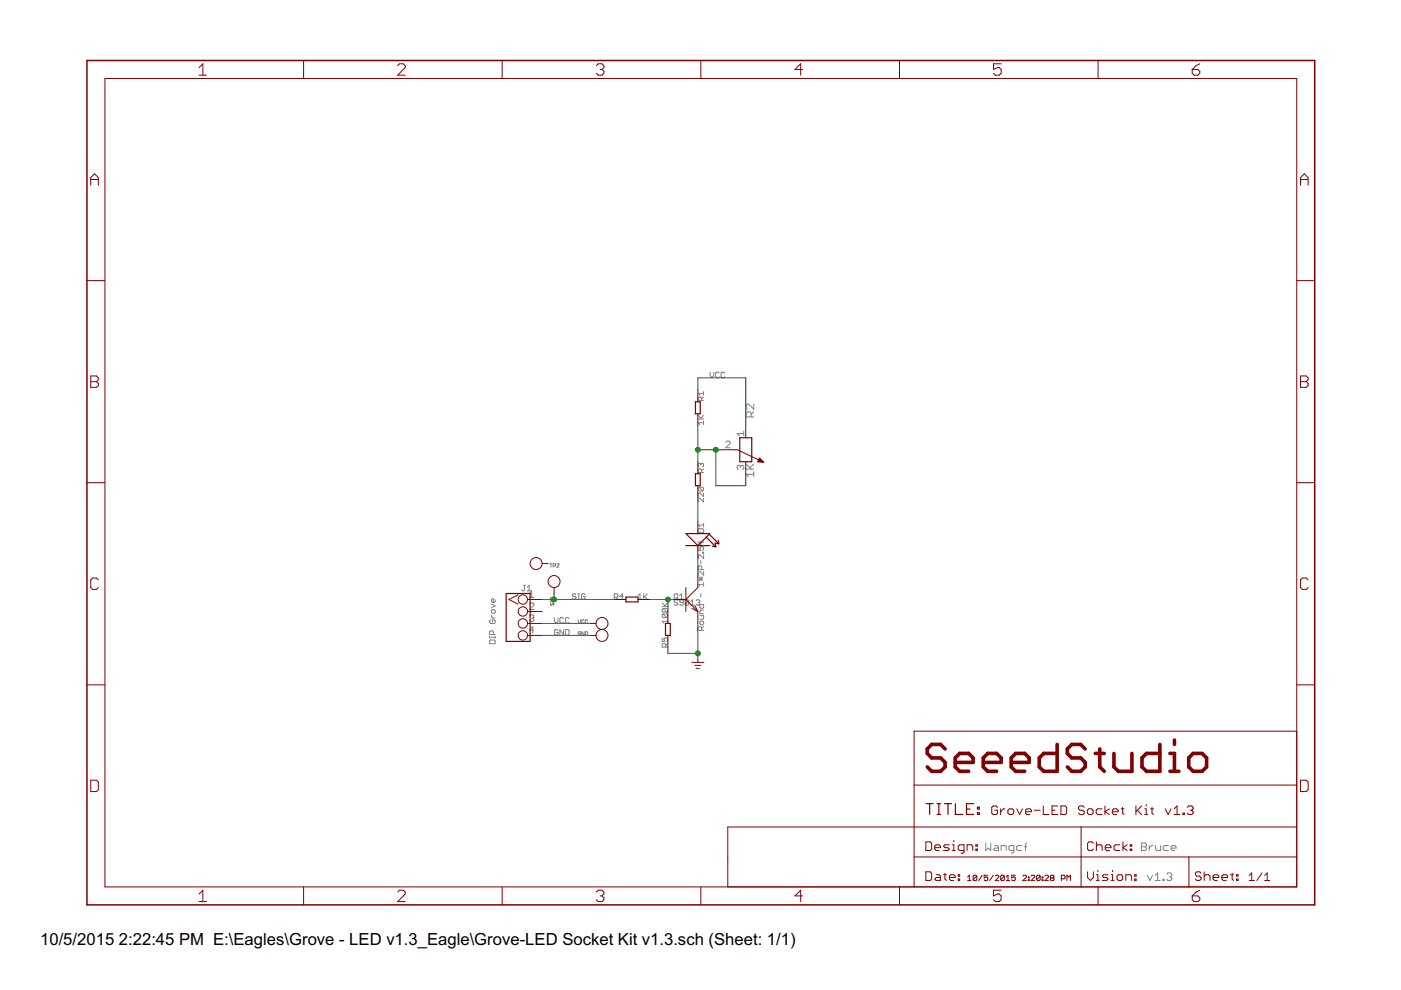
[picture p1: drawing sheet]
<svg xmlns="http://www.w3.org/2000/svg" width="297mm" height="210mm" viewBox="0 0 297 210" stroke-linecap="round" stroke-linejoin="round" font-family="sans-serif">
<defs><g id="words">
<g font-size="4">
<text x="8.5" y="200.4">10/5/2015</text>
<text x="25.2" y="200.4">2:22:45 PM E:\Eagles\Grove - LED v1.3_Eagle\Grove-LED Socket Kit v1.3.sch (Sheet: 1/1)</text>
</g>
</g></defs>
<g fill="none" stroke="#808080" stroke-width=".21">
<path d="M150.6 78.9v.8l.3 .4 .4-.4v-.8M152.5 79.1l-.2-.2h-.4l-.2 .2v.8l.2 .2h.4l.2-.2M153.6 79.1l-.1-.2h-.4l-.2 .2v.8l.2 .2h.4l.1-.2M148 88.8h1.2M148 88.1l.8 .7M148.6 98.4l.2-.2 .4 .2v.4l-.2 .2M148.6 98.4v.2M148.6 98.4l-.2-.2-.4 .2v.4l.2 .2M148.8 84.9v-.5l-.2-.2h-.4l-.2 .2v.5h1.2M149.2 83.4h-1.2l.4 .4M149.2 89.6h-1.2l.4 .4M149.2 83v.8"/>
<path d="M149.2 89.3v.7M149.2 88.1l-.6 .5M149.2 84.2l-.4 .4M149.2 99.4l-.4 .4M153.9 93.8l.2-.3h.5l.2 .3v.2l-.9 .9h.9M157 98.9l.2-.2 .5 .2v.5l-.2 .2M157 98.9l-.2-.2-.5 .2v.5l.2 .2M157 98.9v.2M157.7 91.9h-1.4l.5 .5M157.7 91.5v.9M158.2 99.5h1.6M158.2 98.4l1.1 1.1"/>
<path d="M159.3 88.4v-.8l-.3-.3h-.5l-.3 .3v.8h1.6M159.8 85.7v1.1l-1.1-1.1h-.2l-.3 .3v.5l.3 .3M159.8 98.4l-.8 .8M159.8 87.3l-.5 .6M116.5 119.5h.5M116.8 119.5v.7M118 119.6h.5l-.5 .6h.5M148 115.9v.8h.6l-.2-.4 .2-.4h.4l.2 .2v.4l-.2 .2M148.2 112.1h.8l.2 .2v.6h-1.2v-.6zM148.2 103.3h.8l.2 .2v.4l-.2 .2M148.2 103.3l-.2 .2v.4l.2 .2h.8M148.2 103.3l.8 .8"/>
<path d="M148.6 114.7v.8l-.6-.6h1.2M148.6 118.8v.8M148.8 100.2v-.6l-.2-.2h-.4l-.2 .2v.6h1.2M149 117.1h.2v.2h-.2zM149.2 104.5v.8l-.8-.8-.4 .2v.4l.2 .2M149.2 105.7v.7l-.8-.7h-.2l-.2 .2v.3l.2 .2M149.2 117.7v.7l-.8-.7-.4 .2v.4l.2 .1M149.2 110.9v.8M149.2 111.3h-1.2l.4 .4M159.8 100.6h-1.6l.5 .5M159.8 100v1.1M103.8 135.9l.2-.2h.8l.2 .2v.6h-1.2z"/>
<path d="M103.8 134.9v.4M103.8 135.1h1.2M104 131.4l-.2 .2v.4l.2 .2h.8l.2-.2v-.4l-.2-.2h-.4v.4M104.2 129.5l.2-.2h.4l.2 .2v.4l-.2 .1h-.4l-.2-.1zM104.2 131h.8M104.2 130.5l.4 .5M104.2 128.1l.8 .4-.8 .4M104.6 134.5v-.6l-.2-.1h-.4l-.2 .1v.6h1.2M105 127.1v.4l-.2 .2h-.4l-.2-.2v-.4l.4-.2v.8M105 134.9v.4M111 124.1h.4M111.2 124.1v1l-.2 .2-.4-.2"/>
<path d="M111.8 125.3h.8M111.8 124.5l.4-.4v1.2M112.3 125.8l.4-.5v1.4M112.3 126.7h.9M112.3 128.1l.2-.3h.5l.2 .3v.2l-.9 .9h.9M112.3 130.6l.2-.2h.5l.2 .2-.2 .5M112.7 131.1h.3M113 131.1l.2 .2-.2 .5h-.5l-.2-.3M113.2 133.6h-.9l.7-.7v1.4M116.7 127.3v.3M116.7 127.5h.7M116.8 127.8v.5l.3-.1 .1-.4 .2 .2-.1 .3"/>
<path d="M116.8 126.6v.5l.6-.1-.1-.4h-.2v.2M117.3 120l.5-.1-.1-.4h-.4v.7M117.4 127.3v.3M117.5 131v.7l.4 .4 .4-.4v-.7M118.3 133.7l-.2-.2h-.4l-.2 .2v.8l.2 .2h.4l.2-.2v-.4h-.4M119.5 131.1l-.2-.1h-.4l-.2 .1v.8l.2 .2h.4l.2-.2M119.5 133.5v1.2l-.8-1.2v1.2M119.9 133.5h.6l.1 .2v.8l-.1 .2h-.6zM120.6 131.1l-.1-.1h-.4l-.2 .1v.8l.2 .2h.4l.1-.2M122.1 126.1l-.2-.2h-.4l-.2 .2 .2 .4h.4l.2 .2-.2 .3h-.4l-.2-.1M122.5 127h.4M122.5 125.9h.4"/>
<path d="M122.6 131.4v.5l.3 .2 .2-.2v-.5M122.7 125.9v1.1M123.1 134.1l-.1-.2-.4 .2 .1 .6 .4-.1v-.3h-.2M123.8 131.5l-.1-.1-.4 .1 .2 .6 .3-.1M123.8 133.9v.8l-.5-.8v.8M124.1 126.1l-.2-.2h-.4l-.2 .2v.8l.2 .1h.4l.2-.1v-.4h-.4M124.1 133.9l.5 .2-.1 .6h-.4zM124.6 131.5l-.1-.1-.4 .1 .1 .6 .4-.1M130.2 126.7h.6l.2-.2v-.4l-.2-.2h-.6v1.1M130.6 126.7l.4 .3M132.2 126.5h-.8l.6-.6v1.1M135.3 126.3l.4-.4v1.1"/>
<path d="M135.3 127h.8M136.5 125.9v1.1M136.7 126.5l.5 .5M137.2 125.9l-.7 .8M140.4 135.3v.7h.6l-.2-.4 .2-.3h.4l.1 .1v.4l-.1 .2M140.4 128.6h1.1M140.4 127.8l.8 .8M140.6 129h.8l.1 .2v.4l-.1 .2M140.6 130.2h.8l.1 .2v.3l-.1 .2M140.6 130.2l-.2 .2v.3l.2 .2h.8M140.6 129l-.2 .2v.4l.2 .2h.8M140.6 130.2l.8 .7"/>
<path d="M140.6 129l.8 .8M141.2 137.2v-.6l-.2-.2h-.4l-.2 .2v.6h1.1M141.5 131.7h-1.1l.4 .4M141.5 127.8l-.5 .6M141.5 131.4v.7M141.5 136.4l-.3 .4M143.1 125.9h.4l.2 .2v.8l-.2 .1h-.4l-.2-.1v-.8zM143.3 126.7l.4 .3M143.7 127.4l-.2-.2h-.4l-.2 .4 .2 .1h.4l.2 .4-.2 .2h-.4l-.2-.2M144.1 127h.8M144.1 126.3l.4-.4v1.1M144.9 127.7h-.6l-.2-.1 .2-.4h.4l.2 .2v.7l-.2 .2h-.4l-.2-.2"/>
<path d="M146 127.4l-.2-.2h-.3l-.2 .2v.7M146 127.4v.7l-.2 .2h-.3l-.2-.2M146 127.4l-.7 .7M146.5 128.3h.7M146.5 127.6l.3-.4v1.1M147.6 127.4l.2-.2h.4l.2 .2-.2 .3M148 127.7h.2M148 128.2h1.2v.6l-.2 .2h-.4l-.2-.2v-.6M148.2 122.3l.8 .8M148.2 122.7h.8M148.2 127.7l.2 .2-.2 .4h-.4l-.2-.2M148.4 130.5h.8v.6l-.2 .2h-.6"/>
<path d="M148.6 131.7h.4l.2 .2v.4l-.2 .2h-.4l-.2-.2v-.4zM148.6 122.3v.8M148.6 125.9v.7M148.8 133.6v-.5l-.2-.2h-.4l-.2 .2v.5h1.2M148.8 120.8v-.6l-.2-.2h-.4l-.2 .2v.6h1.2M149 122.3l-.8 .8M149.2 121.2v.8l-.8-.8-.4 .2v.4l.2 .2M149.2 132.9l-.4 .3M149.2 123.5v.8M149.2 129.3h-.6l-.2 .3v.5h.8M149.2 123.9h-1.2l.4 .4M209 178.7v1.6l.5-.5 .6 .5v-1.6"/>
<path d="M210.9 179.3h.5l.3 .2v.8h-.8l-.3-.2 .3-.3h.8M216.6 179.3h-.8l-.3 .2v.6l.3 .2h.8M217.2 179.5h.5M217.7 178.7l-.3 .3v1.3M242 178.7h.8l.3 .3v.3l-.3 .2 .3 .3v.3l-.3 .2h-.8zM242 179.5h.8M243.6 179.3v1M244.4 179.3h-.2l-.6 .5M245 179.3v.8l.3 .2h.8v-1M247.7 179.3h-.8l-.3 .2v.6l.3 .2h.8M248.3 179.8h1v-.3l-.2-.2h-.6l-.2 .2v.6l.2 .2h.6M212.3 180.3v-1h.8l.2 .2v.8"/>
<path d="M215 180.3h-.8l-.3-.2v-.6l.3-.2h.8v1.3l-.3 .3h-.3M243.3 185.6l.5 1.1 .5-1.1M244.9 185.6l.5-.5v1.6M244.9 186.7h1.1M246.5 186.4h.3v.3h-.3zM247.4 185.4l.2-.3h.6l.2 .3v.2l-.2 .3M247.9 185.9h.3M248.2 185.9l.2 .3v.2l-.2 .3h-.6l-.2-.3"/>
</g>
<g fill="none" stroke="#800000" stroke-width=".21">
<path d="M22.2 16.6h252.7v171.4h-252.7zM42.2 14.3l.8-.8v2.4M42.2 15.9h1.6M64.4 12.8v3.8M84.3 13.9l.4-.4h.8l.4 .4v.4l-1.6 1.6h1.6M106.5 12.8v3.8M126.4 13.9l.4-.4h.8l.4 .4v.4l-.4 .4M127.2 14.7h.4M127.6 14.7l.4 .4v.4l-.4 .4h-.8l-.4-.4M148.6 12.8v3.8M170.2 14.7h-1.6l1.2-1.2v2.4M190.7 12.8v3.8"/>
<path d="M212.3 13.5h-1.6v1.2l.8-.4h.4l.4 .4v.8l-.4 .4h-.8l-.4-.4M232.8 12.8v3.8M252.8 14.7h1.2l.4 .4v.4l-.4 .4h-.8l-.4-.4zM254.4 13.5l-.8 .4-.8 .8M19.2 39.3v-1.6l.8-.8 .8 .8v1.6M19.2 38.1h1.6M275.7 38.1h1.6M275.7 39.3v-1.6l.8-.8 .8 .8v1.6M18.4 59.5h3.8M274.9 59.5h3.8M19.2 79.7h1.2l.4 .4v.4l-.4 .4 .4 .4v.4l-.4 .4h-1.2zM275.7 79.7h1.2l.4 .4v.4l-.4 .4 .4 .4v.4l-.4 .4h-1.2z"/>
<path d="M19.2 80.9h1.2M148 82.7v2.5M148 87.7v2.6M148 97.9v2.5M153 95.4h3.3l5.6 2.6M158.1 90.3v2.5M158.1 97.9v2.5M160.7 97.9l1.2 .1M160.7 97.9h1.1M160.7 97.8h1M160.8 97.7h.7M160.8 97.5h.6"/>
<path d="M160.9 97.4h.4M161 97.3h.2M161 97.2h.1M161 97.1l.9 .9M161 97.1l-.3 .8M161.8 98h.1M275.7 80.9h1.2M18.4 102.3h3.8M114.9 119.5h1.3M148 103v2.5M148 110.6v2.5M148 115.7v2.5"/>
<path d="M274.9 102.3h3.8M20.8 123l-.4-.4h-.8l-.4 .4v1.6l.4 .4h.8l.4-.4M109.9 126.1l-2 1 2 1M111.8 127.1h3.1M111.8 129.6h3.1M111.8 132.2h3.1M111.8 134.7h3.1M117.5 124.6v1.2M125.1 132.2h1.3M125.1 134.7h1.3M130.2 127.1h2.5M135.3 127.1h2.5"/>
<path d="M141.6 129.6v2.6M141.6 134.7v2.6M142.9 127.1h2.5M145.4 124.6v5M145.4 127.1l2.6 2.5M146.7 129l1.3 .6M147.3 128.4l.7 1.2M148 122v2.6l-2.6 2.5M148 129.6v2.6M148 139.8v.6M277.3 123l-.4-.4h-.8l-.4 .4v1.6l.4 .4h.8l.4-.4M18.4 145.2h3.8"/>
<path d="M146.7 140.4h2.5M147.3 141.1h1.3M147.6 141.7h.7M274.9 155h-81.1v33M274.9 145.2h3.8M19.2 165.4h1.2l.4 .4v1.6l-.4 .4h-1.2zM193.7 175.3h-39.4v12.7M193.8 175.3h81.1M193.8 166.5h81.1M196.3 178.5h.9l.3 .3v1.2l-.3 .3h-.9zM198.2 179.7h1.2v-.3l-.3-.3h-.6l-.3 .3v.6l.3 .3h.6M201.3 179.1h-1l-.3 .3 .3 .3h.7l.3 .3-.3 .3h-1"/>
<path d="M201.9 179.1h.3v1.2M202.2 178.2v.3M206.9 179.1h.3v.3h-.3zM211.5 171.2l-.3-.3h-.6l-.3 .3v1.2l.3 .3h.6l.3-.3v-.6h-.6M212.2 171.5v1.2M213.1 171.5h-.4l-.5 .6M213.7 171.8l.3-.3h.6l.3 .3v.6l-.3 .3h-.6l-.3-.3zM215.6 171.5l.6 1.2 .6-1.2M217.4 172.1h1.3v-.3l-.3-.3h-.7l-.3 .3v.6l.3 .3h.7M219.3 171.8h1.2M221.2 170.9v1.8h1.2M223.1 171.8h.6"/>
<path d="M224.3 170.9h-1.2v1.8h1.2M224.9 170.9h.9l.3 .3v1.2l-.3 .3h-.9zM229.2 175.3v12.7M229.9 171.2l-.3-.3h-.6l-.3 .3v.3l.3 .3h.6l.3 .3v.3l-.3 .3h-.6l-.3-.3M230.5 171.8l.3-.3h.7l.3 .3v.6l-.3 .3h-.7l-.3-.3zM231.8 178.8l-.3-.3h-.6l-.3 .3v1.2l.3 .3h.6l.3-.3M232.5 178.5v1.8M232.5 179.4l.3-.3h.6l.3 .3v.9M233.6 171.5h-.9l-.3 .3v.6l.3 .3h.9M234.3 170.9v1.8M234.3 179.7h1.2v-.3l-.3-.3h-.6l-.3 .3v.6l.3 .3h.6M235.2 171.5l-.9 .6 .9 .6"/>
<path d="M235.8 172.1h1.3v-.3l-.4-.3h-.6l-.3 .3v.6l.3 .3h.6M237.4 179.1h-.9l-.3 .3v.6l.3 .3h.9M237.7 171.5h.6M238 171.2v1.2l.3 .3M238.1 178.5v1.8M239 179.1l-.9 .6 .9 .6M239.6 179.1h.3v.3h-.3zM240.8 170.9v1.8M241.1 171.8l.9 .9M242 170.9l-1.2 1.2M242.7 172.7h.6M242.7 171.5h.3v1.2"/>
<path d="M243 170.6v.3M243.9 171.5h.7M244.2 171.2v1.2l.4 .3M247.1 171.5l.6 1.2 .6-1.2M248.9 172.7h1.2M248.9 171.5l.7-.6v1.8M250.8 172.4h.3v.3h-.3zM251.7 171.2l.4-.3h.6l.3 .3v.3l-.3 .3M252.3 171.8h.4M252.7 171.8l.3 .3v.3l-.3 .3h-.6l-.4-.3M275.7 165.4h1.2l.4 .4v1.6l-.4 .4h-1.2zM42.2 189.5l.8-.8v2.5"/>
<path d="M42.2 191.2h1.6M64.4 188v3.9M84.3 189.1l.4-.4h.8l.4 .4v.4l-1.6 1.7h1.6M106.5 188v3.9M126.4 189.1l.4-.4h.8l.4 .4v.4l-.4 .4M127.2 189.9h.4M127.6 189.9l.4 .5v.4l-.4 .4h-.8l-.4-.4M148.6 188v3.9M170.2 189.9h-1.6l1.2-1.2v2.5M190.7 188v3.9M193.8 181.7h81.1M196.3 184.8h.9l.3 .3v1.3l-.3 .3h-.9z"/>
<path d="M198.5 185.5h.6l.3 .3v.9h-.9l-.3-.3 .3-.3h.9M200 185.5h.7M200.3 185.1v1.3l.4 .3M201.3 186.1h1.2v-.3l-.3-.3h-.6l-.3 .3v.6l.3 .3h.6M201.9 180.3h.6M203.2 186.4h.3v.3h-.3zM203.2 185.5h.3v.3h-.3zM204.4 180.3h-.9l-.3-.3v-.6l.3-.3h.9v1.5l-.3 .3h-.3M205 180.3v-1.2h1l.2 .3v.9M205.1 185.9l.4-.3v1.1M205.1 186.7h.8M206.9 180h.3v.3h-.3z"/>
<path d="M207.1 185.8v.7l-.2 .2h-.4l-.2-.2M207.1 185.8l-.2-.2h-.4l-.2 .2v.7M207.1 185.8l-.8 .7M208.3 185.6l-.8 1.1M209.4 185.6h-.7v.5l.3-.2 .4 .2v.4l-.2 .2h-.3l-.2-.2M210.6 185.6l-.8 1.1M211 185.8l.2-.2h.4l.2 .2v.1l-.8 .8h.8M212.3 188.7h-1.6v1.2l.8-.4h.4l.4 .4v.9l-.4 .4h-.8l-.4-.4M212.9 185.8l-.2-.2h-.3l-.2 .2v.7M212.9 185.8l-.7 .7M212.9 185.8v.7l-.2 .2h-.3l-.2-.2M213.3 185.9l.4-.3v1.1"/>
<path d="M213.3 186.7h.8M215.3 185.6h-.8v.5l.4-.2 .4 .2v.4l-.2 .2h-.4l-.2-.2M216.9 185.8l.1-.2h.4l.2 .2v.1l-.7 .8h.7M218 186.5h.2v.2h-.2zM218 185.9h.2v.2h-.2zM218.6 185.8l.2-.2h.4l.2 .2v.1l-.8 .8h.8M220.5 185.8v.7l-.2 .2h-.3l-.2-.2M220.5 185.8l-.2-.2h-.3l-.2 .2v.7M220.5 185.8l-.7 .7M220.9 186.5h.2v.2h-.2zM220.9 185.9h.2v.2h-.2zM221.5 185.8l.2-.2h.4l.2 .2v.1l-.8 .8h.8"/>
<path d="M222.9 186.1l-.2-.2 .2-.3h.4l.2 .2-.2 .3M222.9 186.1l-.2 .2 .2 .4h.4l.2-.2-.2-.4M222.9 186.1h.4M225 186.3h.6l.2-.2v-.3l-.2-.2h-.6v1.1M226.2 186.7v-1.1l.4 .3 .4-.3v1.1M230.6 184.8v1.3l.6 .6 .6-.6v-1.3M232.5 186.7h.6M232.5 185.5h.3v1.2M232.8 184.5v.3M232.8 188v3.9M234.9 185.5h-.9l-.3 .3 .3 .3h.6l.3 .3-.3 .3h-.9M235.6 186.7h.6"/>
<path d="M235.6 185.5h.3v1.2M235.9 184.5v.3M236.8 185.8l.3-.3h.6l.3 .3v.6l-.3 .3h-.6l-.3-.3zM238.7 186.7v-1.2h.9l.3 .3v.9M239.6 180h.3v.3h-.3zM240.6 185.5h.3v.3h-.3zM240.6 186.4h.3v.3h-.3zM252.1 181.7v6.3M252.8 189.9h1.2l.4 .5v.4l-.4 .4h-.8l-.4-.4zM254.4 188.7l-.8 .4-.8 .8M254.7 185.1l-.3-.3h-.7l-.3 .3v.4l.3 .3h.7l.3 .3v.3l-.3 .3h-.7l-.3-.3M255.3 184.8v1.9"/>
<path d="M255.3 185.8l.3-.3h.6l.3 .3v.9M257.2 186.1h1.2v-.3l-.3-.3h-.6l-.3 .3v.6l.3 .3h.6M259.1 186.1h1.2v-.3l-.3-.3h-.6l-.3 .3v.6l.3 .3h.6M260.9 185.5h.6M261.2 185.1v1.3l.3 .3M262.2 186.4h.3v.3h-.3zM262.2 185.5h.3v.3h-.3zM264.9 185.6l.5-.5v1.6M264.9 186.7h1M267.6 185.1l-1.1 1.6M268.1 186.7h1.1M268.1 185.6l.6-.5v1.6"/>
<circle cx="113.7" cy="119.5" r="1.27"/>
<circle cx="110.8" cy="132.2" r=".99"/>
<circle cx="110.8" cy="127.1" r=".99"/>
<circle cx="110.8" cy="134.7" r=".99"/>
<circle cx="110.8" cy="129.6" r=".99"/>
<circle cx="117.5" cy="123.3" r="1.27"/>
<circle cx="127.6" cy="132.2" r="1.27"/>
<circle cx="127.6" cy="134.7" r="1.27"/>
</g>
<g fill="none" stroke="#800000" stroke-width=".76">
<path d="M200.4 158.8l-1-1h-1.9l-.9 1v.9l.9 1h1.9l1 .9v1l-1 .9h-1.9l-.9-.9M224.1 157.8v5.7h-2.8l-1-.9v-1.9l1-1h2.8M230.1 158.8l-1-1h-1.9l-.9 1v.9l.9 1h1.9l1 .9v1l-1 .9h-1.9l-.9-.9M232.2 159.7h1.9M233.2 158.8v3.8l.9 .9M236.2 159.7v2.9l.9 .9h2.9v-3.8M245.9 157.8v5.7h-2.8l-1-.9v-1.9l1-1h2.8M248.1 159.7h.9v3.8M249 156.9v.9M253 159.7h1.9l.9 1v1.9l-.9 .9h-1.9l-1-.9v-1.9zM202.5 161.6h3.8v-.9l-.9-1h-1.9l-1 1v1.9l1 .9h1.9M208.5 161.6h3.8v-.9l-1-1h-1.9l-.9 1v1.9l.9 .9h1.9"/>
<path d="M214.4 161.6h3.8v-.9l-.9-1h-2l-.9 1v1.9l.9 .9h2M248.1 163.5h1.9"/>
</g>
<g fill="none" stroke="#800000" stroke-width=".25">
<path d="M147.4 85.2h1.1v2.5h-1.1zM156.8 92.8h2.6v5.1h-2.6zM145.4 113.1h5.1l-2.5 2.6zM145.4 115.7h5.1M147.4 100.4h1.1v2.6h-1.1zM149.7 113.9l2.1 2M150.4 113.3l2 2M151 115.8l.8 .1M152.3 114.5l.1 .8M152.4 115.3l-.8-.1 .2 .7M107.3 125.8h5.1v10.2h-5.1zM132.7 126.6h2.6v1h-2.6z"/>
<path d="M141.1 132.2h1v2.5h-1zM196.3 170.4h1.6M197.1 170.4v2.3M198.7 170.4h.7M198.7 172.7h.7M199.1 170.4v2.3M200.2 170.4h1.6M201 170.4v2.3M202.6 170.4v2.3h1.5M204.9 171.5h.8M206.4 170.4h-1.5v2.3h1.5M207.2 172.3h.4v.4h-.4z"/>
<path d="M207.2 171.2h.4v.3h-.4z"/>
</g>
<path d="M18.4 12.8h260.3v179.1h-260.3z" fill="none" stroke="#800000" stroke-width=".32"/>
<g fill="none" stroke="#008000" stroke-width=".21">
<path d="M148 82.7v-2.6h10.1v10.2M148 90.3v7.6M148 95.4h5M151.8 95.4v7.6h6.3v-2.6M148 105.5v5.1M148 118.2v3.8M114.9 134.7h10.2M114.9 132.2h10.2M114.9 127.1h15.3M117.5 125.8v1.3M137.8 127.1h5.1M141.6 127.1v2.5"/>
<path d="M141.6 137.3v1.2h6.4M148 132.2v7.6"/>
</g>
<g fill="#008000" stroke="#008000" stroke-width=".21">
<circle cx="148" cy="95.4" r=".51"/>
<circle cx="151.8" cy="95.4" r=".51"/>
<circle cx="148" cy="138.5" r=".51"/>
<circle cx="117.5" cy="127.1" r=".51"/>
<circle cx="141.6" cy="127.1" r=".51"/>
</g>
<use href="#words"/>
</svg>
